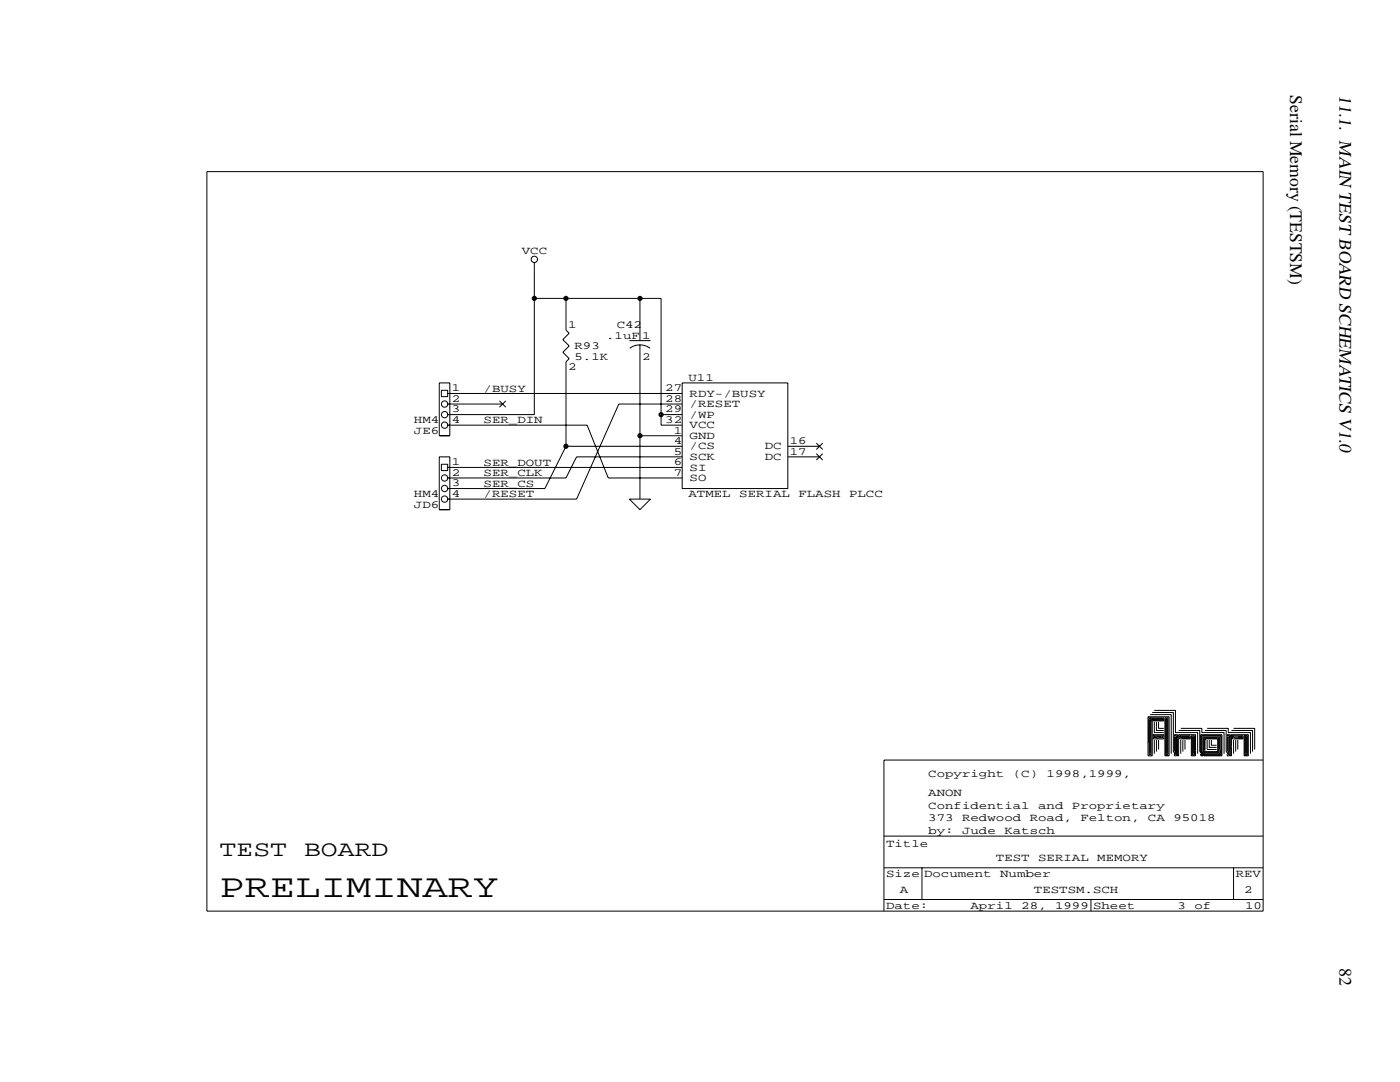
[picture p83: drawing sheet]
<svg xmlns="http://www.w3.org/2000/svg" width="279mm" height="216mm" viewBox="0 0 279 216" stroke-linecap="round" stroke-linejoin="round" font-family="sans-serif">
<defs><g id="words">
<text font-size="6.6" x="43.8" y="179">PRELIMINARY</text>
<g font-size="4.4">
<text x="43.8" y="170.7">TEST</text>
<text x="60.7" y="170.7">BOARD</text>
</g>
<text font-size="3.6" x="267.4" y="19" transform="rotate(90 267.4 19)">11.1. MAIN TEST BOARD SCHEMATICS V1.0</text>
<g font-size="3.5">
<text x="257.5" y="19.1" transform="rotate(90 257.5 19.1)">Serial Memory (TESTSM)</text>
<text x="267.4" y="193.2" transform="rotate(90 267.4 193.2)">82</text>
</g>
<g font-size="2.2">
<text x="104.1" y="50.7">VCC</text>
<text x="113.4" y="65.4">1</text>
<text x="123.1" y="65.4">C42</text>
<text x="114.6" y="69.7">R93</text>
<text x="114.6" y="71.8">5.1K</text>
<text x="121" y="67.6">.1uF</text>
<text x="128.1" y="67.6">1</text>
<text x="128.1" y="71.7">2</text>
<text x="113.4" y="73.9">2</text>
<text x="137.4" y="76">U11</text>
<text x="90.2" y="78.1">1</text>
<text x="90.2" y="80.2">2</text>
<text x="90.2" y="82.3">3</text>
<text x="96.5" y="78.2">/BUSY</text>
<text x="132.8" y="78.1">27</text>
<text x="132.8" y="80.2">28</text>
<text x="132.8" y="82.3">29</text>
<text x="137.6" y="79.1">RDY-/BUSY</text>
<text x="137.6" y="81.3">/RESET</text>
<text x="137.6" y="83.4">/WP</text>
<text x="82.6" y="86.5">JE6</text>
<text x="82.6" y="84.4">HM4</text>
<text x="90.2" y="84.4">4</text>
<text x="96.5" y="84.5">SER_DIN</text>
<text x="132.8" y="84.4">32</text>
<text x="134.5" y="86.5">1</text>
<text x="134.5" y="88.6">4</text>
<text x="137.6" y="85.5">VCC</text>
<text x="137.6" y="87.6">GND</text>
<text x="137.6" y="89.7">/CS</text>
<text x="152.6" y="89.7">DC</text>
<text x="157.6" y="88.6">16</text>
<text x="90.2" y="92.8">1</text>
<text x="90.2" y="95">2</text>
<text x="96.5" y="95">SER_CLK</text>
<text x="96.5" y="92.9">SER_DOUT</text>
<text x="134.5" y="90.7">5</text>
<text x="134.5" y="92.8">6</text>
<text x="134.5" y="95">7</text>
<text x="137.6" y="91.8">SCK</text>
<text x="137.6" y="93.9">SI</text>
<text x="152.6" y="91.8">DC</text>
<text x="157.6" y="90.7">17</text>
<text x="82.6" y="101.3">JD6</text>
<text x="82.6" y="99.2">HM4</text>
<text x="90.2" y="97.1">3</text>
<text x="90.2" y="99.2">4</text>
<text x="96.5" y="97.1">SER_CS</text>
<text x="96.5" y="99.2">/RESET</text>
<text x="137.4" y="99.2">ATMEL</text>
<text x="137.6" y="96">SO</text>
<text x="147.5" y="99.2">SERIAL</text>
<text x="159.3" y="99.2">FLASH</text>
<text x="169.5" y="99.2">PLCC</text>
<text x="185.3" y="155">Copyright</text>
<text x="202.1" y="155">(C)</text>
<text x="208.9" y="155">1998,1999,</text>
<text x="185.3" y="161.4">Confidential</text>
<text x="185.3" y="158.8">ANON</text>
<text x="207.2" y="161.4">and</text>
<text x="213.9" y="161.4">Proprietary</text>
<text x="185.3" y="166.4">by:</text>
<text x="185.3" y="163.9">373</text>
<text x="192" y="166.4">Jude</text>
<text x="192" y="163.9">Redwood</text>
<text x="200.4" y="166.4">Katsch</text>
<text x="205.5" y="163.9">Road,</text>
<text x="215.6" y="163.9">Felton,</text>
<text x="229.1" y="163.9">CA</text>
<text x="234.2" y="163.9">95018</text>
<text x="176.8" y="168.9">Title</text>
<text x="198.8" y="171.9">TEST</text>
<text x="207.2" y="171.9">SERIAL</text>
<text x="219" y="171.9">MEMORY</text>
<text x="176.8" y="175.1">Size Document</text>
<text x="179.6" y="178.2">A</text>
<text x="199.6" y="175.1">Number</text>
<text x="206.3" y="178.2">TESTSM.SCH</text>
<text x="246.6" y="175.1">REV</text>
<text x="248.3" y="178.2">2</text>
<text x="176.8" y="181.4">Date:</text>
<text x="193.7" y="181.4">April</text>
<text x="203.8" y="181.4">28,</text>
<text x="210.6" y="181.4">1999 Sheet</text>
<text x="235" y="181.4">3</text>
<text x="238.4" y="181.4">of</text>
<text x="248.5" y="181.4">10</text>
</g>
</g></defs>
<g fill="none" stroke="#000" stroke-width=".2">
<path d="M41.3 34.2h210.8v147.6h-210.8zM106.6 52.4v30.3h-17.3M106.6 59.5h25.3v25.3h4.2M113 59.5v6.4l.6 .6-1.3 1.3 1.3 1.2-1.3 1.3 1.3 1.3-.6 .6v16.9M127.7 59.5v8.5M87.7 76.4h2.1v10.5h-2.1zM88.1 77.9h1.2v1.2h-1.2zM89.3 78.5h46.8M99.7 80l1.2 1.3M100.9 80l-1.2 1.3M125.6 68h4.2M125.7 69.5a3.4 3.4 0 0 1 4 0"/>
<path d="M127.7 68.8v30.8M136.1 76.4h21.1v21.1h-21.1zM87.7 91.2h2.1v10.5h-2.1zM88.1 92.6h1.2v1.3h-1.2zM89.3 80.6h11M89.3 84.8h27.9l4.2 10.6h14.7M89.3 93.3h46.8M113 89.1l-4.3 8.4h-19.4M113 89.1h23.1M125.6 99.6h4.2l-2.1 2.1zM127.7 86.9h8.4M131.9 82.7h4.2"/>
<path d="M136.1 80.6h-12.6l-8.4 19h-25.8M136.1 91.2h-21l-2.1 4.2h-23.7M157.2 91.2h6.3M157.2 89.1h6.3M162.9 88.4l1.3 1.3M162.9 90.5l1.3 1.3M164.2 88.4l-1.3 1.3M164.2 90.5l-1.3 1.3M229.1 143l.9 .9v6.9h-.9zM229.1 143h4.2v7.8h-.8v-7.6h.6v7.4h-.4v-7.2h.2v7M229.5 143.2l-.2 .2v7.2h.4v-6.7l-.2-.3v6.8M229.5 142.6h4.2v7.8"/>
<path d="M229.5 143.2h2.8v.7h-2.1zM230 142.2h4.2v7.8l.8 .8h.2v-4.2h3.4v4.2h-.8v-4h.6v3.8h-.4v-3.6h.2v3.4M230 143.4h2.1v.2h-1.9zM230.2 146.6h2.1v.8h-2.1zM230.2 146.6l.6 .6h1.3v-.4h-1.5l-.2 .4 .4-.2h1M230.4 141.8h4.2v4.4h4.4v4.2M230.4 144.1v2.1h1.9M230.4 147.7v2.7M230.8 144.1v1.7h1.5M230.8 147.7v2.3M231.2 144.1v1.2h1.1M231.2 147.7v1.9"/>
<path d="M234.4 150v-3h.2v3l.2 .2-.2 .4M234.4 146.6h.6v4l-.2 .2h-.4v-.4l.4-.4v-3.2h-.4zM235.2 145.8h4.2v4.2l.9 .8h3.6v-4.2h-4.3v3.4l.7 .6h3.4v-3.8h-3.8v3.2l.4 .4h3.1v-3.4h-3.3v3l.2 .2h2.9v-3h-2.9v2.8h2.7v-2.6h-2.5v2.4M235.4 146.8h2.1v.6h-2.1zM235.4 146.8l.5 .4h1.4v-.2h-1.4l-.3 .2M235.6 145.3h4.3v.9h4.4v4.2M235.6 147.7v2.7M236.1 147.7v2.3M236.5 147.7v1.9M239.6 150.4l.5 .4h-.5zM240.5 145.8h4.2v4.2l.8 .8h.3v-4.2h3.3v4.2h-.8v-4h.6v3.8h-.4v-3.6h.2v3.4M240.9 145.3h4.2v.9h4.5v4.2"/>
<path d="M240.9 147.7v1.9h1.9M241.3 147.7v1.4h1.5M241.8 147.7v1h1M244.9 146.6h.6v4l-.2 .2h-.4v-.4l.4-.4v-3.2h-.4zM244.9 150v-3h.2v3l.2 .2-.2 .4M245.8 145.8h4.2v4.2M246 146.8h2.1v.6h-2.1zM246 146.8l.4 .4h1.5v-.2h-1.5l-.2 .2M246.2 147.7v2.7M246.2 145.3h4.2v4.3M246.6 147.7v2.3M247 147.7v1.9"/>
<path d="M252.1 151.7h-75.7v30.1M176.4 179.5h75.7M176.4 173.2h75.7M176.4 166.8h75.7M184 173.2v6.3M217.7 179.5v2.3M246.2 173.2v6.3"/>
<circle cx="106.6" cy="59.5" r=".42"/>
<circle cx="106.6" cy="51.8" r=".63"/>
<circle cx="106.6" cy="59.5" r=".21"/>
<circle cx="112.9" cy="59.5" r=".42"/>
<circle cx="112.9" cy="59.5" r=".21"/>
<circle cx="127.7" cy="59.5" r=".42"/>
<circle cx="127.7" cy="59.5" r=".21"/>
<circle cx="88.7" cy="95.4" r=".63"/>
<circle cx="88.7" cy="99.6" r=".63"/>
<circle cx="88.7" cy="97.5" r=".63"/>
<circle cx="88.7" cy="80.6" r=".63"/>
<circle cx="88.7" cy="84.8" r=".63"/>
<circle cx="88.7" cy="82.7" r=".63"/>
<circle cx="112.9" cy="89" r=".42"/>
<circle cx="112.9" cy="89" r=".21"/>
<circle cx="127.7" cy="86.9" r=".42"/>
<circle cx="127.7" cy="86.9" r=".21"/>
<circle cx="131.9" cy="82.7" r=".21"/>
<circle cx="131.9" cy="82.7" r=".42"/>
</g>
<use href="#words"/>
</svg>
